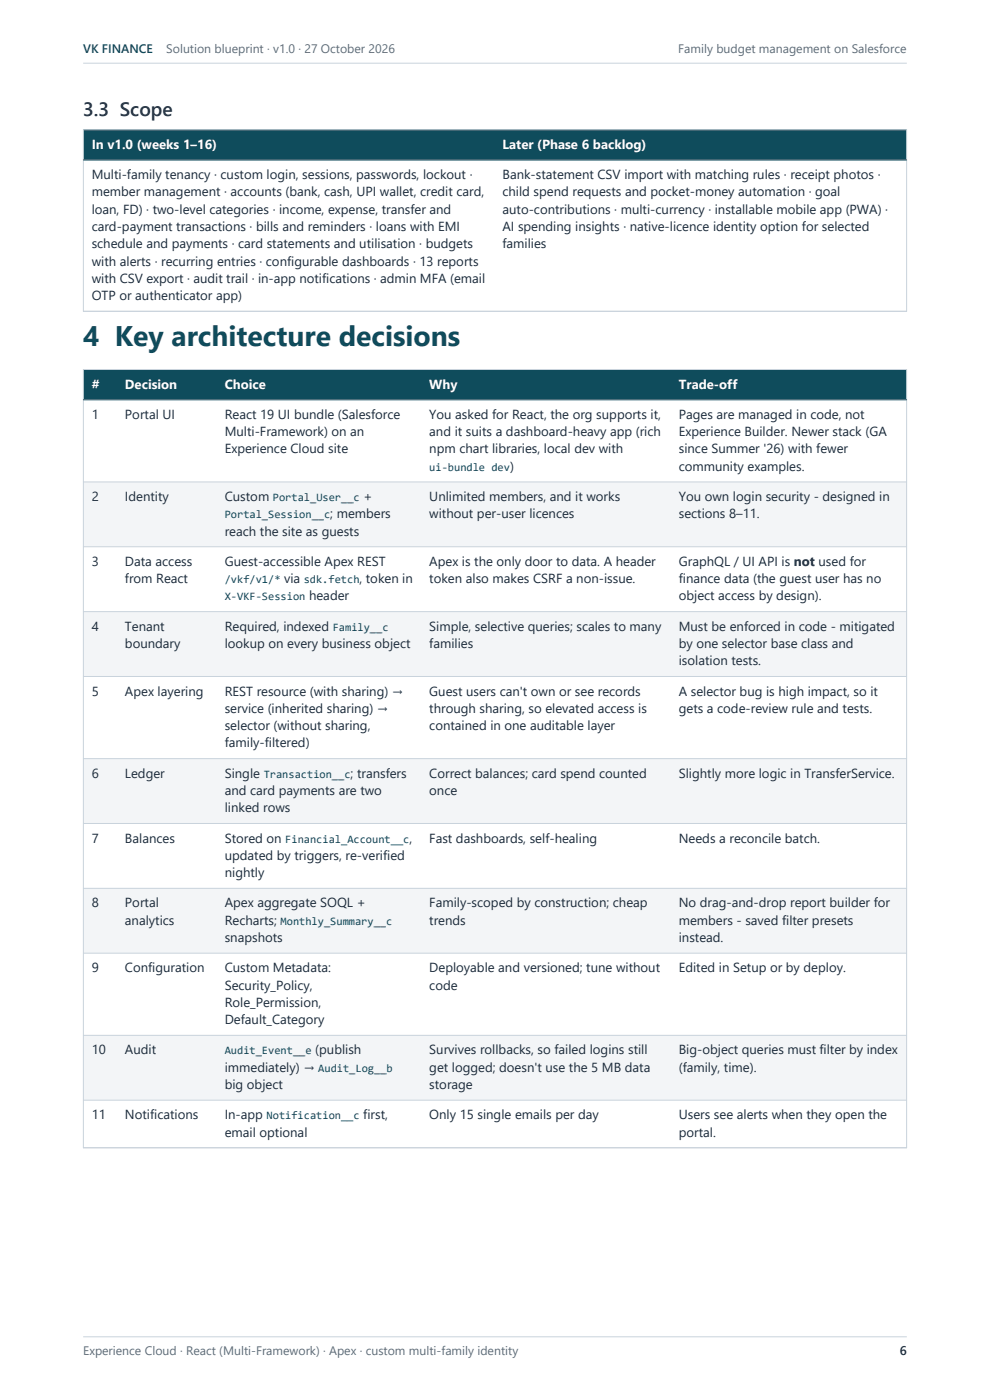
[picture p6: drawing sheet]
<svg xmlns="http://www.w3.org/2000/svg" width="210mm" height="297mm" viewBox="0 0 210 297" stroke-linecap="round" stroke-linejoin="round" font-family="sans-serif">
<defs><g id="words">
<text font-size="6" fill="#0f4c5c" x="17.6" y="73.4">4 Key architecture decisions</text>
<text font-size="4.1" fill="#1b2a3a" x="17.6" y="24.6">3.3 Scope</text>
<g font-size="2.8" fill="#fff">
<text x="19.5" y="31.6">In v1.0 (weeks 1–16)</text>
<text x="106.6" y="31.6">Later (Phase 6 backlog)</text>
<text x="19.5" y="82.4">#</text>
<text x="26.5" y="82.4">Decision</text>
<text x="47.7" y="82.4">Choice</text>
<text x="91.1" y="82.4">Why</text>
<text x="144" y="82.4">Trade-off</text>
</g>
<g font-size="2.8" fill="#1b2a3a">
<text x="19.5" y="38">Multi-family tenancy · custom login, sessions, passwords, lockout ·</text>
<text x="19.5" y="41.7">member management · accounts (bank, cash, UPI wallet, credit card,</text>
<text x="106.6" y="38">Bank-statement CSV import with matching rules · receipt photos ·</text>
<text x="106.6" y="41.7">child spend requests and pocket-money automation · goal</text>
<text x="19.5" y="45.3">loan, FD) · two-level categories · income, expense, transfer and</text>
<text x="106.6" y="45.3">auto-contributions · multi-currency · installable mobile app (PWA) ·</text>
<text x="19.5" y="49">card-payment transactions · bills and reminders · loans with EMI</text>
<text x="19.5" y="52.7">schedule and payments · card statements and utilisation · budgets</text>
<text x="106.6" y="49">AI spending insights · native-licence identity option for selected</text>
<text x="106.6" y="52.7">families</text>
<text x="19.5" y="56.3">with alerts · recurring entries · configurable dashboards · 13 reports</text>
<text x="19.5" y="60">with CSV export · audit trail · in-app notifications · admin MFA (email</text>
<text x="19.5" y="63.7">OTP or authenticator app)</text>
<text x="19.5" y="88.9">1</text>
<text x="26.5" y="88.9">Portal UI</text>
<text x="47.7" y="88.9">React 19 UI bundle (Salesforce</text>
<text x="91.1" y="88.9">You asked for React, the org supports it,</text>
<text x="144" y="88.9">Pages are managed in code, not</text>
<text x="47.7" y="92.5">Multi-Framework) on an</text>
<text x="91.1" y="92.5">and it suits a dashboard-heavy app (rich</text>
<text x="144" y="92.5">Experience Builder. Newer stack (GA</text>
<text x="47.7" y="96.2">Experience Cloud site</text>
<text x="91.1" y="96.2">npm chart libraries, local dev with</text>
<text x="108.2" y="99.9">)</text>
<text x="144" y="96.2">since Summer '26) with fewer</text>
<text x="144" y="99.9">community examples.</text>
<text x="19.5" y="106.3">2</text>
<text x="26.5" y="106.3">Identity</text>
<text x="47.7" y="106.3">Custom</text>
<text x="77.1" y="106.3">+</text>
<text x="91.1" y="106.3">Unlimited members, and it works</text>
<text x="144" y="106.3">You own login security - designed in</text>
<text x="47.7" y="113.6">reach the site as guests</text>
<text x="70.1" y="110">; members</text>
<text x="91.1" y="110">without per-user licences</text>
<text x="144" y="110">sections 8–11.</text>
<text x="19.5" y="120.1">3</text>
<text x="26.5" y="120.1">Data access</text>
<text x="26.5" y="123.7">from React</text>
<text x="47.7" y="120.1">Guest-accessible Apex REST</text>
<text x="60.3" y="123.7">via</text>
<text x="76.3" y="123.7">, token in</text>
<text x="91.1" y="120.1">Apex is the only door to data. A header</text>
<text x="91.1" y="123.7">token also makes CSRF a non-issue.</text>
<text x="144" y="120.1">GraphQL / UI API is not used for</text>
<text x="144" y="123.7">finance data (the guest user has no</text>
<text x="65.6" y="127.4">header</text>
<text x="144" y="127.4">object access by design).</text>
<text x="19.5" y="133.8">4</text>
<text x="26.5" y="133.8">Tenant</text>
<text x="26.5" y="137.5">boundary</text>
<text x="47.7" y="133.8">Required, indexed</text>
<text x="47.7" y="137.5">lookup on every business object</text>
<text x="91.1" y="133.8">Simple, selective queries; scales to many</text>
<text x="91.1" y="137.5">families</text>
<text x="144" y="133.8">Must be enforced in code - mitigated</text>
<text x="144" y="137.5">by one selector base class and</text>
<text x="144" y="141.1">isolation tests.</text>
<text x="19.5" y="147.6">5</text>
<text x="26.5" y="147.6">Apex layering</text>
<text x="47.7" y="147.6">REST resource (with sharing) →</text>
<text x="91.1" y="147.6">Guest users can't own or see records</text>
<text x="144" y="147.6">A selector bug is high impact, so it</text>
<text x="47.7" y="151.2">service (inherited sharing) →</text>
<text x="47.7" y="154.9">selector (without sharing,</text>
<text x="91.1" y="151.2">through sharing, so elevated access is</text>
<text x="91.1" y="154.9">contained in one auditable layer</text>
<text x="144" y="151.2">gets a code-review rule and tests.</text>
<text x="47.7" y="158.6">family-filtered)</text>
<text x="19.5" y="165">6</text>
<text x="26.5" y="165">Ledger</text>
<text x="47.7" y="165">Single</text>
<text x="74.4" y="165">; transfers</text>
<text x="91.1" y="165">Correct balances; card spend counted</text>
<text x="144" y="165">Slightly more logic in TransferService.</text>
<text x="47.7" y="168.7">and card payments are two</text>
<text x="47.7" y="172.3">linked rows</text>
<text x="91.1" y="168.7">once</text>
<text x="19.5" y="178.8">7</text>
<text x="26.5" y="178.8">Balances</text>
<text x="47.7" y="178.8">Stored on</text>
<text x="86.9" y="178.8">,</text>
<text x="91.1" y="178.8">Fast dashboards, self-healing</text>
<text x="144" y="178.8">Needs a reconcile batch.</text>
<text x="47.7" y="182.4">updated by triggers, re-verified</text>
<text x="47.7" y="186.1">nightly</text>
<text x="19.5" y="192.5">8</text>
<text x="26.5" y="192.5">Portal</text>
<text x="26.5" y="196.2">analytics</text>
<text x="47.7" y="192.5">Apex aggregate SOQL +</text>
<text x="47.7" y="196.2">Recharts;</text>
<text x="91.1" y="192.5">Family-scoped by construction; cheap</text>
<text x="91.1" y="196.2">trends</text>
<text x="144" y="192.5">No drag-and-drop report builder for</text>
<text x="144" y="196.2">members - saved filter presets</text>
<text x="47.7" y="199.8">snapshots</text>
<text x="144" y="199.8">instead.</text>
<text x="19.5" y="206.3">9</text>
<text x="26.5" y="206.3">Configuration</text>
<text x="47.7" y="206.3">Custom Metadata:</text>
<text x="47.7" y="209.9">Security_Policy,</text>
<text x="91.1" y="206.3">Deployable and versioned; tune without</text>
<text x="91.1" y="209.9">code</text>
<text x="144" y="206.3">Edited in Setup or by deploy.</text>
<text x="47.7" y="213.6">Role_Permission,</text>
<text x="47.7" y="217.3">Default_Category</text>
<text x="19.5" y="223.7">10</text>
<text x="26.5" y="223.7">Audit</text>
<text x="47.7" y="227.4">immediately) →</text>
<text x="66.9" y="223.7">(publish</text>
<text x="91.1" y="223.7">Survives rollbacks, so failed logins still</text>
<text x="91.1" y="227.4">get logged; doesn't use the 5 MB data</text>
<text x="144" y="223.7">Big-object queries must filter by index</text>
<text x="144" y="227.4">(family, time).</text>
<text x="47.7" y="231">big object</text>
<text x="91.1" y="231">storage</text>
<text x="19.5" y="237.5">11</text>
<text x="26.5" y="237.5">Notifications</text>
<text x="47.7" y="237.5">In-app</text>
<text x="77.1" y="237.5">first,</text>
<text x="91.1" y="237.5">Only 15 single emails per day</text>
<text x="144" y="237.5">Users see alerts when they open the</text>
<text x="47.7" y="241.1">email optional</text>
<text x="144" y="241.1">portal.</text>
</g>
<text font-size="2.7" fill="#1b2a3a" x="190.9" y="287.5">6</text>
<text font-size="2.6" fill="#0f4c5c" x="17.6" y="11.3">VK FINANCE</text>
<g font-size="2.6" fill="#5b6b7b">
<text x="35.3" y="11.3">Solution blueprint · v1.0 · 27 October 2026</text>
<text x="143.9" y="11.3">Family budget management on Salesforce</text>
<text x="17.6" y="287.5">Experience Cloud · React (Multi-Framework) · Apex · custom multi-family identity</text>
</g>
<g font-size="2.4" fill="#0f4c5c">
<text x="91.1" y="99.9">ui-bundle dev</text>
<text x="57.9" y="106.3">Portal_User__c</text>
<text x="47.7" y="110">Portal_Session__c</text>
<text x="47.7" y="123.7">/vkf/v1/*</text>
<text x="64.4" y="123.7">sdk.fetch</text>
<text x="47.7" y="127.4">X-VKF-Session</text>
<text x="70.6" y="133.8">Family__c</text>
<text x="55.9" y="165">Transaction__c</text>
<text x="60.5" y="178.8">Financial_Account__c</text>
<text x="59.5" y="196.2">Monthly_Summary__c</text>
<text x="47.7" y="223.7">Audit_Event__e</text>
<text x="67.5" y="227.4">Audit_Log__b</text>
<text x="56.6" y="237.5">Notification__c</text>
</g>
</g></defs>
<path d="M17.6 13.4h174.8M17.6 283.6h174.8" fill="none" stroke="#c9d3dc" stroke-width=".21"/>
<path d="M17.7 27.5h174.6v6.4h-174.6z" fill-rule="evenodd" fill="#0f4c5c"/>
<path d="M17.7 33.9h174.6v32.1h-174.6z" fill-rule="evenodd" fill="#fff"/>
<path d="M17.7 33.9h174.6M17.7 27.5h174.6v38.5h-174.6z" fill="none" stroke="#c9d3dc" stroke-width=".21"/>
<path d="M17.7 33.9h174.6" fill="none" stroke="#0f4c5c" stroke-width=".21"/>
<path d="M17.7 78.4h174.6v6.4h-174.6z" fill-rule="evenodd" fill="#0f4c5c"/>
<path d="M17.7 84.8h174.6v17.4h-174.6z" fill-rule="evenodd" fill="#fff"/>
<path d="M17.7 102.2h174.6v13.8h-174.6z" fill-rule="evenodd" fill="#f3f5f7"/>
<path d="M17.7 116h174.6v13.8h-174.6z" fill-rule="evenodd" fill="#fff"/>
<path d="M17.7 129.8h174.6v13.7h-174.6z" fill-rule="evenodd" fill="#f3f5f7"/>
<path d="M17.7 143.5h174.6v17.4h-174.6z" fill-rule="evenodd" fill="#fff"/>
<path d="M17.7 160.9h174.6v13.8h-174.6z" fill-rule="evenodd" fill="#f3f5f7"/>
<path d="M17.7 174.7h174.6v13.8h-174.6z" fill-rule="evenodd" fill="#fff"/>
<path d="M17.7 188.5h174.6v13.7h-174.6z" fill-rule="evenodd" fill="#f3f5f7"/>
<path d="M17.7 202.2h174.6v17.4h-174.6z" fill-rule="evenodd" fill="#fff"/>
<path d="M17.7 219.6h174.6v13.8h-174.6z" fill-rule="evenodd" fill="#f3f5f7"/>
<path d="M17.7 233.4h174.6v10.1h-174.6z" fill-rule="evenodd" fill="#fff"/>
<path d="M17.7 78.4h174.6v165.1h-174.6zM17.7 84.8h174.6M17.7 102.2h174.6M17.7 116h174.6M17.7 129.8h174.6M17.7 143.5h174.6M17.7 160.9h174.6M17.7 174.7h174.6M17.7 188.5h174.6M17.7 202.2h174.6M17.7 219.6h174.6M17.7 233.4h174.6" fill="none" stroke="#c9d3dc" stroke-width=".21"/>
<path d="M17.7 84.8h174.6" fill="none" stroke="#0f4c5c" stroke-width=".21"/>
<use href="#words"/>
</svg>
